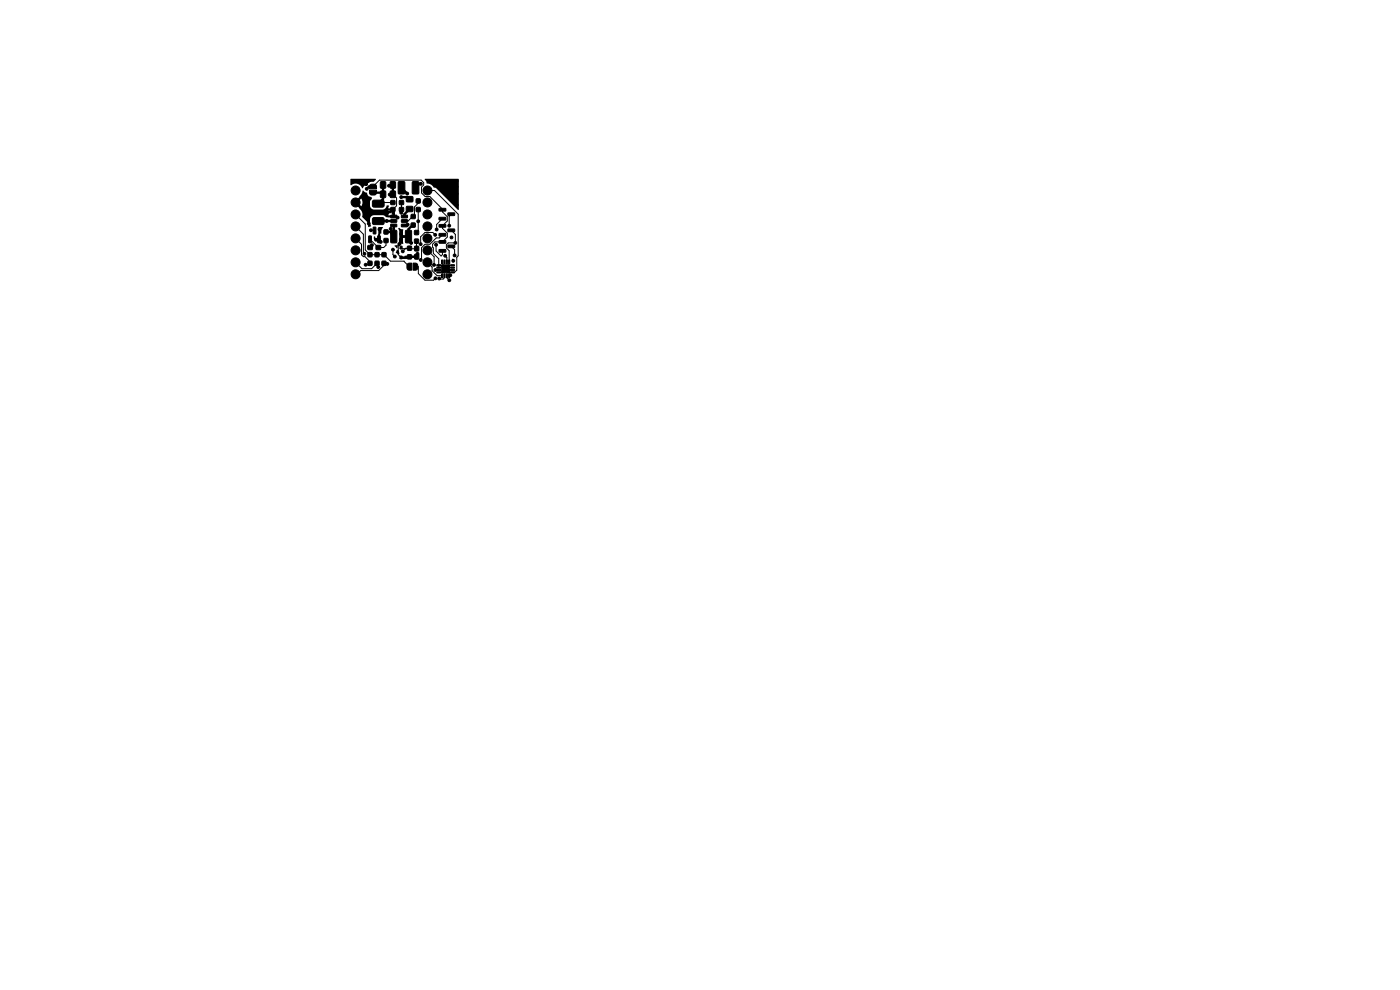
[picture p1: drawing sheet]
<svg xmlns="http://www.w3.org/2000/svg" width="297mm" height="210mm" viewBox="0 0 297 210" stroke-linecap="round" stroke-linejoin="round" font-family="sans-serif">
<g fill="#000" stroke="#000" stroke-width=".21">
<path d="M78.5 39.2l.4-.1 .8 .1 .2 .3v.6h-1.5zM80.7 38.6h1.1v1.3h-1.1zM82.8 38.6h1.1v1.3h-1.1zM78.2 50.1h.6l-.1 1.4-.5-.1zM78.1 53.6h.8v.8h-.8zM78.1 55.4h.8v.9h-.8zM78.1 52.1h.9v.8h-.9zM79.2 48.2l.5 .1v1.3l-.5-.1zM78.4 40.4h1.5l-.1 .7-.3 .3-.9-.1-.2-.4zM79.6 53.6h.8v.8h-.8zM79.6 55.4h.8v.9h-.8zM80.1 50.1h.6l-.1 1.4-.5-.1z"/>
<path d="M80.8 40.6h1v1.3h-1zM79.8 52.1h.9v.8h-.9zM79.2 42.5h2.1l.2 .3-.1 1-.3 .1h-1.9l-.2-.3v-.9zM79.2 46.2h2.1l.2 .3-.1 1-.3 .1h-1.9l-.2-.3v-.9zM81.1 53.6h.8v.8h-.8zM81.1 55.4h.8v.9h-.8zM81.5 48.8h.8v.8h-.8zM81.5 50.6h.8v.8h-.8zM82.8 40.6h1.1v1.3h-1.1zM82.9 42.6h.9v.8h-.9zM82.9 45.7l1.2-.1 .1 .5-1.2 .1zM82.9 46.6h1.2l.1 .5-1.2 .1z"/>
<path d="M82.9 47.6l1.2-.1 .1 .5-1.2 .1zM82.9 48.9l1-.1 .3 .2v2.3l-.2 .2h-.9l-.2-.1zM82.9 44h.9v.8h-.9zM84.7 42.6h.9v.8h-.9zM85.2 47.6l1.2-.1 .1 .5-1.3 .1zM85.2 46.6h1.2l.1 .5-1.3 .1zM85.2 45.7l1.2-.1 .1 .5-1.3 .1zM84.9 52.2h.4v.6h-.4zM84.9 54.3h.4v.6h-.4zM84.8 44h.8v.8h-.8zM84.5 38.6l1.1-.1 .3 .2v2.2l-.2 .2-1 .1-.2-.2zM86.1 48.9l1-.1 .2 .2v2.3l-.1 .2h-1l-.2-.1z"/>
<path d="M86.2 43.8h1.4v1h-1.4zM86.2 41.7h1.4v1.1h-1.4zM86.5 55.9l.8-.1v1.5h-.5l-.4-.2-.1-.8zM86.5 52.2h.8v.9h-.8zM86.5 54.1h.8v.8h-.8zM87.3 47.3h.8v.9h-.8zM87.3 45.5h.8v.8h-.8zM87.6 55.8h.6l.3 .2 .1 1-.3 .3h-.7zM88 48.9h.8v.9h-.8zM88 50.7h.8v.9h-.8zM88 52.3h.8v.9h-.8zM88 54h.8v.9h-.8z"/>
<path d="M87.5 38.6l1.1-.1 .2 .2 .1 2.2-.2 .2-1 .1-.2-.2zM88.3 42.2h.8v.8h-.8zM88.3 44h.8v.9h-.8zM92.7 56.2h.8v.2h-.8zM92.7 56.7h.8v.2h-.8zM92.7 57.2h.8v.2h-.8zM92.7 57.7h.8v.2h-.8zM93.2 44.2h1.3l.1 .5-1.4 .1zM93.2 46.1h1.3l.1 .5-1.4 .1zM93.2 51.1l1.3-.1 .1 .5-1.4 .1zM93.2 53l1.3-.1 .1 .5-1.4 .1zM93.2 47.7l1.3-.1 .1 .5-1.4 .1z"/>
<path d="M93.2 49.6l1.3-.1 .1 .5-1.4 .1zM93.7 58.1h.2v.8h-.2zM93.7 55.2h.2v.8l-.2-.1zM94.2 58.1h.2v.8h-.2zM94.2 55.2h.2v.8l-.2-.1zM94.7 58.1h.2v.8h-.2zM94.7 55.2h.2v.8l-.2-.1zM95 45.2h1.4l.1 .4-1.4 .1zM95 52h1.4l.1 .5-1.4 .1zM95 48.6h1.4l.1 .5h-1.4zM95.2 58.1h.2v.8h-.2zM95.2 55.2h.2v.8l-.2-.1z"/>
<path d="M93.7 56.2h1.7v1.7h-1.7zM95.6 57.7h.8v.2h-.8zM95.6 57.2h.8v.2h-.8zM95.6 56.7h.8v.2h-.8zM95.6 56.2h.8v.2h-.8z"/>
<circle cx="77.7" cy="39.1" r=".3"/>
<circle cx="82.5" cy="39.4" r=".3"/>
<circle cx="89.3" cy="39" r=".3"/>
<circle cx="92.8" cy="39.1" r=".3"/>
<circle cx="96.9" cy="39.6" r=".3"/>
<circle cx="96.9" cy="38.4" r=".3"/>
<circle cx="75.4" cy="50.6" r=".95"/>
<circle cx="75.4" cy="48" r=".95"/>
<circle cx="75.4" cy="55.6" r=".95"/>
<circle cx="75.4" cy="45.5" r=".95"/>
<circle cx="75.4" cy="53.1" r=".95"/>
<circle cx="75.4" cy="58.2" r=".95"/>
<circle cx="75.4" cy="40.4" r=".95"/>
<circle cx="75.4" cy="42.9" r=".95"/>
<circle cx="77.3" cy="53.8" r=".3"/>
<circle cx="77.6" cy="56.2" r=".3"/>
<circle cx="77.8" cy="46.3" r=".3"/>
<circle cx="77.8" cy="40.1" r=".3"/>
<circle cx="78.2" cy="47.4" r=".3"/>
<circle cx="78.3" cy="45" r=".3"/>
<circle cx="78.4" cy="42.1" r=".3"/>
<circle cx="78.7" cy="48.8" r=".3"/>
<circle cx="78.9" cy="52" r=".3"/>
<circle cx="79.8" cy="50.9" r=".3"/>
<circle cx="80.2" cy="56.6" r=".3"/>
<circle cx="80.5" cy="48.6" r=".3"/>
<circle cx="80.8" cy="51.3" r=".3"/>
<circle cx="81.6" cy="45" r=".3"/>
<circle cx="82" cy="46.9" r=".3"/>
<circle cx="82.2" cy="56" r=".3"/>
<circle cx="82.7" cy="41.3" r=".3"/>
<circle cx="82.9" cy="48.5" r=".3"/>
<circle cx="83.4" cy="53" r=".3"/>
<circle cx="83.8" cy="54.4" r=".3"/>
<circle cx="84.4" cy="46.2" r=".3"/>
<circle cx="84.7" cy="51.8" r=".3"/>
<circle cx="85.1" cy="49.6" r=".3"/>
<circle cx="85.1" cy="41.8" r=".3"/>
<circle cx="85.1" cy="45.1" r=".3"/>
<circle cx="85.4" cy="53.3" r=".3"/>
<circle cx="86.4" cy="41.1" r=".3"/>
<circle cx="86.5" cy="47.7" r=".3"/>
<circle cx="87.2" cy="51.5" r=".3"/>
<circle cx="88.6" cy="53.8" r=".3"/>
<circle cx="88.7" cy="46.9" r=".3"/>
<circle cx="89.2" cy="51.8" r=".3"/>
<circle cx="89.3" cy="55.1" r=".3"/>
<circle cx="90.7" cy="53.1" r=".95"/>
<circle cx="90.7" cy="48" r=".95"/>
<circle cx="90.7" cy="55.6" r=".95"/>
<circle cx="90.7" cy="45.5" r=".95"/>
<circle cx="90.7" cy="58.2" r=".95"/>
<circle cx="90.7" cy="50.6" r=".95"/>
<circle cx="90.7" cy="40.4" r=".95"/>
<circle cx="90.7" cy="42.9" r=".95"/>
<circle cx="92.1" cy="56.2" r=".3"/>
<circle cx="92.3" cy="49.8" r=".3"/>
<circle cx="92.4" cy="57.3" r=".3"/>
<circle cx="92.4" cy="59" r=".3"/>
<circle cx="92.5" cy="51.9" r=".3"/>
<circle cx="92.6" cy="48.7" r=".3"/>
<circle cx="93.2" cy="59.1" r=".3"/>
<circle cx="93.9" cy="56.4" r=".25"/>
<circle cx="93.9" cy="57.6" r=".25"/>
<circle cx="94.4" cy="54.3" r=".3"/>
<circle cx="95.1" cy="56.4" r=".25"/>
<circle cx="95.1" cy="57.6" r=".25"/>
<circle cx="95.3" cy="47.9" r=".3"/>
<circle cx="95.3" cy="59.4" r=".3"/>
<circle cx="95.5" cy="58.4" r=".3"/>
<circle cx="95.8" cy="50.4" r=".3"/>
<circle cx="96.2" cy="55.3" r=".3"/>
<circle cx="96.4" cy="54.2" r=".3"/>
<circle cx="96.6" cy="51.5" r=".3"/>
<circle cx="96.9" cy="41.1" r=".3"/>
<circle cx="96.9" cy="43.5" r=".3"/>
</g>
<g fill="none" stroke="#000" stroke-width=".5">
<path d="M79.1 39.6h-.8l-.5 .5M81.3 39.2v3l-.8 .8M85.2 39.9l1.2 1.2M89.3 39h-.3l-.8 .8M75.4 42.9l2.1 2.1h5.3l.5-.6M79.1 40.9h1.8M80.3 46.9h3.2M83.5 44.6v1.3M83.5 47.8v1.4h-1.6M85.1 41.8h1.4l.4 .5M86.5 50.2h-1l-.6 .6v1M86.9 44.3l-1.1 1.1v.5"/>
<path d="M87.5 47.8l-.8 .8v1.6"/>
</g>
<g fill="none" stroke="#000" stroke-width=".21">
<path d="M79.1 39.6l1.4-1.4h8.8l.6 .5v.5l-.5 .5v1.2l.8 .8h1l2.7 2.7M83.3 39.2v2l.8 .8v1.7l-.8 .7v.7l.2 .2M75.4 55.6l1.4 1.4h2l1.2-1.1M75.4 48l1.7 1.7v3.9l.2 .2M75.4 45.5l2.1 2v5.5l1 1h3l1.3 1.4h2.9l1.1 1.2M75.4 50.6l1.3 1.2v2.3l.4 .3h.3l1.1 1.1M77.6 56.2h.6M78.5 50.8l1.8 1.7h1.1l.5-.5v-1M78.7 48.8h.7M78.9 52l-.4 .4M79.8 50.9h.5M80.2 56.1v.5"/>
<path d="M80.4 50.9l.4 .4M80.5 43h2.8M81.5 55.9v.4l-1.2 1.1h-3.8l-.8 .8M81.6 56h.6M82.9 48.5v1l.6 .7M83.4 53v1l.4 .4M83.5 45.9h.6l.3 .3M83.5 48.5h.1M83.5 47.8v.7M84.7 51.8h.2l-.4 .4v1.8l.6 .6M84.9 54.4v.4h1.6l.4-.3h1.5M85.1 52.5l-.2 .2h1.5"/>
<path d="M85.2 43l-.1 2.1M85.2 43.7h.1M86 47.7h.5M86.6 52.7h-.5l-.7 .6M86.7 52.8h1.7M88.1 56.6h.6v1.4l1.5 1.4h1.8l.4-.4M88.4 51.2v1.2M88.6 53.8l-.2 .2M88.7 42.6v.5l-.8 .8v1.6l-1.3 1.4h-.8M88.7 44.5v4.5l-.3 .3M90.7 55.6l1 1v.8l1 1.1h1.1M90.7 40.4h1.5l5 5v8.9l-.3 .3v2.7l-.5 .5h-.4"/>
<path d="M90.7 53.1l1.4 1.4v1.7M92.3 49.8l-.5-.5h-1.6l-1 .9v1.6M92.4 57.3h.7M92.5 51.9v1.3l1.1 1.1 .3-.3v-.8M92.5 51.9h.1M93.9 44.5v.4l1 1.1v.9l-1 1v.5l1 1.1v.8l-1 1h-1.6l-.5 .5 .1 1.9 1.2 1.2v1.9M93.9 46.4l-1.3 1.2v1.1M93.9 49.8l-.7 .7h-.7l-1.3 1.3h-1l-.8 .8v2.4l-.1 .1M94.1 57.4h1.2M94.3 58.5v.4l-.3 .3-.8-.1M94.4 54.3l.4 .3v1M94.8 57.3h1.2"/>
<path d="M94.8 58.5v.4l.5 .5M95.1 59.2h.1M95.3 47.9h.1M95.5 57.3l-.4 .3M95.5 58.4l-.2 .1M95.7 45.4l-.4 .5v2M95.7 48.9l.9 .8v1.8h-1.5l-.4 .4v.7l.6 .6v2.4M95.7 52.3l.7 .7v1.2"/>
</g>
<path d="M74.4 38h5.3l-.4 .6h-.6l-.9 .4-.9 .9a1.65 1.65 0 0 0-2.5-.6zM83.1 39l.5 .1v2.2l-.1 .2-.4-.2zM90.1 37.9h7.2v6.6h-.2l-4.6-4.6-.4-.1a2.25 2.25 0 0 0-1.6-1zM76.9 40.5l.6 .3a.64 .64 0 0 1 .6 .7l.8 .5-.4 .7v1a.87 .87 0 0 0 .8 .8h1.9a1.24 1.24 0 0 0 .9-.9h.4l-.1 .6 1.2 .1v.8l.2 .1-.1 .9h-1.4h-.4l-.7-.4-1.9-.1a.87 .87 0 0 0-.8 .8v1l.2 .5-.5 .3-.2-1-1.2-1.2 .1-.8-.2-.5 5.7 .1a.55 .55 0 0 1 0 .9h.9l-.2-.4v-.6h-6.4l-1-1.2 .3-.3 .6 .6a1.44 1.44 0 0 0 0-1.7l-.6 .6-.3-.3 1-1.3zM80.3 48.2h.8l.1 .1-.3 .5v.7h-.2l-.1 1.5h-.9l-.4-.3v-.4l.2-.1 .1 .3h.6zM83.7 52.1l.1-.1a.37 .37 0 0 1 .6 .1 .37 .37 0 0 1-.2 .6zM84.2 53a.57 .57 0 0 1 .5 .4 .57 .57 0 0 1-.2 .6l-.5-.4zM84.6 48.4l.9 .3v1.2l1.4 .1-.1 .4h-1.3v1.3l-.9-.1 .1-2.6zM84.9 54.4h.9l.1-.2h2.6l.1 .4-.1 .1-3.5 .1zM95.9 54.9l.4 .1-.1 .6h-.3z" fill="#000"/>
</svg>
